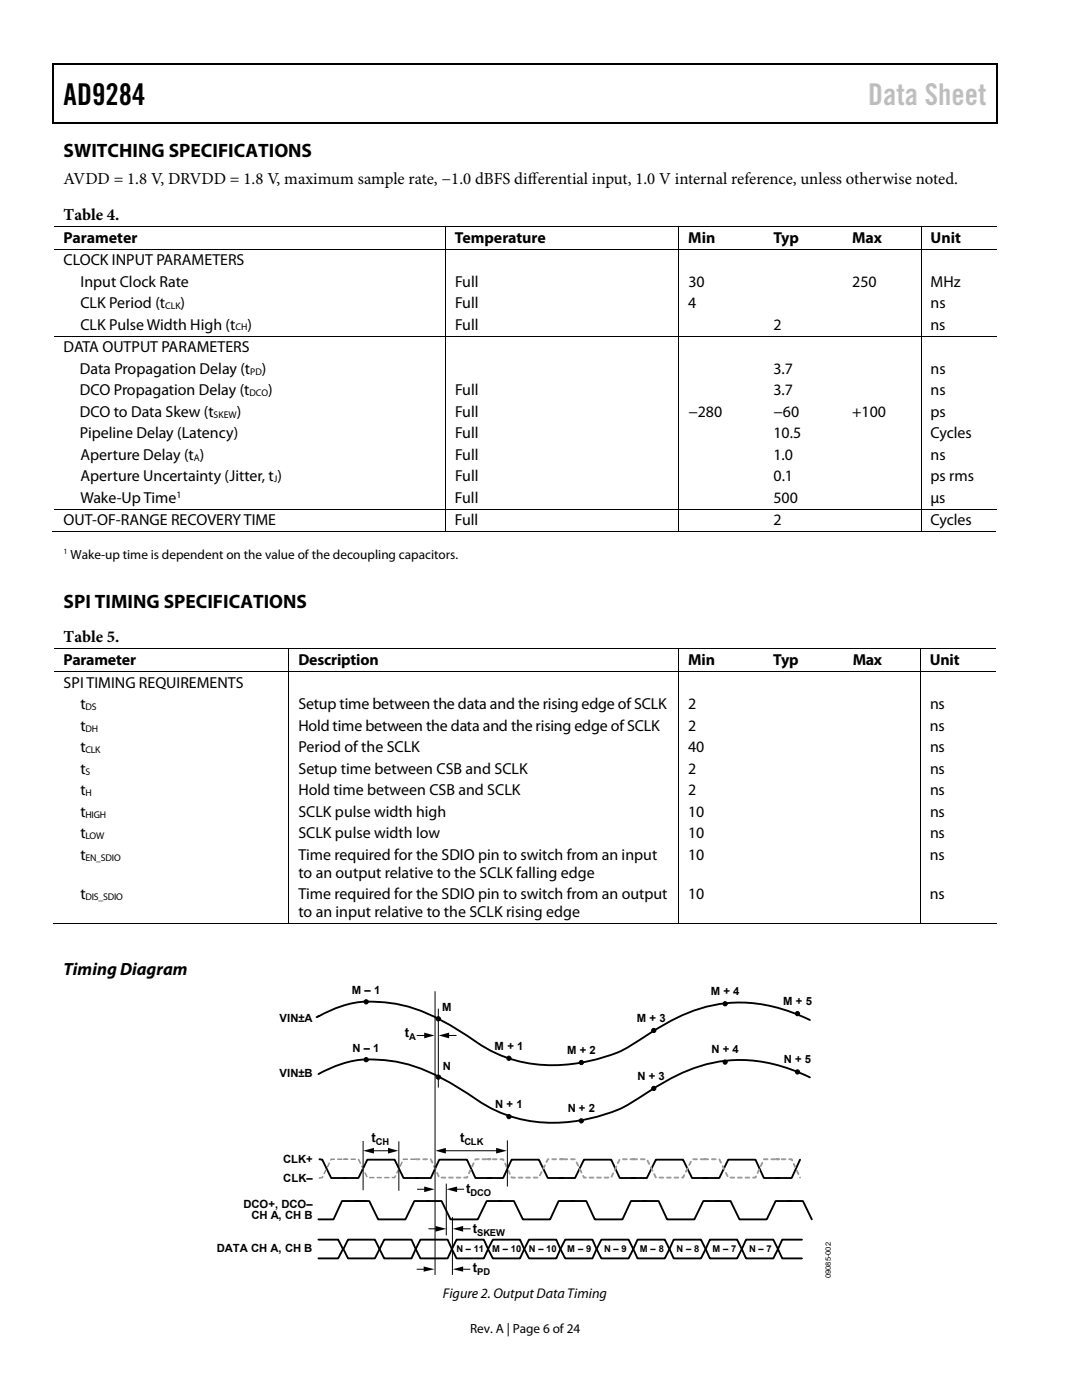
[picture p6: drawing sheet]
<svg xmlns="http://www.w3.org/2000/svg" width="216mm" height="279mm" viewBox="0 0 216 279" stroke-linecap="round" stroke-linejoin="round" font-family="sans-serif">
<defs><g id="words">
<text font-size="6" x="12.7" y="21">AD9284</text>
<text font-size="6" fill="#c0c0c0" x="173.2" y="21">Data Sheet</text>
<g font-size="3.9">
<text x="12.7" y="31.3">SWITCHING SPECIFICATIONS</text>
<text x="12.7" y="121.3">SPI TIMING SPECIFICATIONS</text>
</g>
<text font-size="3.5" x="12.7" y="194.6">Timing Diagram</text>
<g font-size="3.3">
<text x="12.7" y="36.8">AVDD = 1.8 V, DRVDD = 1.8 V, maximum sample rate, −1.0 dBFS dif</text>
<text x="105.3" y="36.8">ferential input, 1.0 V internal reference, unless otherwise noted.</text>
<text x="12.7" y="43.9">Table 4.</text>
<text x="12.7" y="128.2">Table 5.</text>
</g>
<g font-size="3.2">
<text x="12.7" y="48.5">Parameter</text>
<text x="12.7" y="52.9">CLOCK INPUT PARAMETERS</text>
<text x="90.8" y="48.5">Temperature</text>
<text x="137.3" y="48.5">Min</text>
<text x="154.3" y="48.5">Typ</text>
<text x="170" y="48.5">Max</text>
<text x="185.7" y="48.5">Unit</text>
<text x="16" y="57.2">Input Clock Rate</text>
<text x="90.8" y="57.2">Full</text>
<text x="137.4" y="57.2">30</text>
<text x="170.1" y="57.2">250</text>
<text x="185.7" y="57.2">MHz</text>
<text x="16" y="61.5">CLK Period (t</text>
<text x="16" y="65.8">CLK Pulse Width High (t</text>
<text x="36" y="61.5">)</text>
<text x="49.4" y="65.8">)</text>
<text x="90.8" y="65.8">Full</text>
<text x="90.8" y="61.5">Full</text>
<text x="137.3" y="61.5">4</text>
<text x="154.3" y="65.8">2</text>
<text x="185.7" y="65.8">ns</text>
<text x="185.7" y="61.5">ns</text>
<text x="12.7" y="70.3">DATA OUTPUT PARAMETERS</text>
<text x="15.9" y="74.6">Data Propagation Delay (t</text>
<text x="52.2" y="74.6">)</text>
<text x="154.3" y="74.6">3.7</text>
<text x="185.7" y="74.6">ns</text>
<text x="15.9" y="78.9">DCO Propagation Delay (t</text>
<text x="15.9" y="83.2">DCO to Data Skew (t</text>
<text x="47.3" y="83.2">)</text>
<text x="53.5" y="78.9">)</text>
<text x="90.8" y="78.9">Full</text>
<text x="90.8" y="83.2">Full</text>
<text x="137.3" y="83.2">−280</text>
<text x="154.3" y="83.2">−60</text>
<text x="154.3" y="78.9">3.7</text>
<text x="170" y="83.2">+100</text>
<text x="185.7" y="78.9">ns</text>
<text x="185.7" y="83.2">ps</text>
<text x="15.9" y="87.5">Pipeline Delay (Latency)</text>
<text x="90.8" y="87.5">Full</text>
<text x="154.3" y="87.5">10.5</text>
<text x="185.7" y="87.5">Cycles</text>
<text x="16" y="91.8">Aperture Delay (t )</text>
<text x="90.8" y="91.8">Full</text>
<text x="154.3" y="91.8">1.0</text>
<text x="185.7" y="91.8">ns</text>
<text x="16" y="96.1">Aperture Uncertainty (Jitter, t )</text>
<text x="16" y="100.4">Wake-Up Time</text>
<text x="90.8" y="100.4">Full</text>
<text x="90.8" y="96.1">Full</text>
<text x="154.3" y="100.4">500</text>
<text x="154.3" y="96.1">0.1</text>
<text x="185.7" y="100.4">μs</text>
<text x="185.7" y="96.1">ps rms</text>
<text x="12.7" y="104.8">OUT-OF-RANGE RECOVERY TIME</text>
<text x="90.8" y="104.8">Full</text>
<text x="154.3" y="104.8">2</text>
<text x="185.7" y="104.8">Cycles</text>
<text x="12.7" y="132.8">Parameter</text>
<text x="12.7" y="137.2">SPI TIMING REQUIREMENTS</text>
<text x="59.5" y="132.8">Description</text>
<text x="137.3" y="132.8">Min</text>
<text x="154.3" y="132.8">Typ</text>
<text x="170.1" y="132.8">Max</text>
<text x="185.6" y="132.8">Unit</text>
<text x="16" y="141.5">t</text>
<text x="59.5" y="141.5">Setup time between the data and the rising edge of SCLK</text>
<text x="137.3" y="141.5">2</text>
<text x="185.6" y="141.5">ns</text>
<text x="16" y="145.8">t</text>
<text x="59.5" y="145.8">Hold time between the data and the rising edge of SCLK</text>
<text x="137.3" y="145.8">2</text>
<text x="185.6" y="145.8">ns</text>
<text x="16" y="150.1">t</text>
<text x="16" y="154.4">t</text>
<text x="59.5" y="154.4">Setup time between CSB and SCLK</text>
<text x="59.5" y="150.1">Period of the SCLK</text>
<text x="137.3" y="150.1">40</text>
<text x="137.3" y="154.4">2</text>
<text x="185.6" y="150.1">ns</text>
<text x="185.6" y="154.4">ns</text>
<text x="16" y="158.7">t</text>
<text x="59.5" y="158.7">Hold time between CSB and SCLK</text>
<text x="137.3" y="158.7">2</text>
<text x="185.6" y="158.7">ns</text>
<text x="16" y="163">t</text>
<text x="16" y="167.3">t</text>
<text x="59.5" y="163">SCLK pulse width high</text>
<text x="59.5" y="167.3">SCLK pulse width low</text>
<text x="137.3" y="167.3">10</text>
<text x="137.3" y="163">10</text>
<text x="185.6" y="167.3">ns</text>
<text x="185.6" y="163">ns</text>
<text x="16" y="171.6">t</text>
<text x="59.5" y="171.6">Time required for the SDIO pin to switch from an input</text>
<text x="137.3" y="171.6">10</text>
<text x="185.6" y="171.6">ns</text>
<text x="16" y="179.5">t</text>
<text x="59.5" y="175.2">to an output relative to the SCLK falling edge</text>
<text x="59.5" y="179.5">Time required for the SDIO pin to switch from an output</text>
<text x="137.3" y="179.5">10</text>
<text x="185.6" y="179.5">ns</text>
<text x="59.5" y="183.1">to an input relative to the SCLK rising edge</text>
</g>
<text font-size="2.8" x="88.4" y="259">Figure 2. Output Data Timing</text>
<g font-size="2.6">
<text x="14.1" y="111.5">Wake-up time is dependent on the value of the decoupling capacitors.</text>
<text x="80.8" y="207.1">t</text>
<text x="74.1" y="228">t</text>
<text x="91.8" y="228">t</text>
<text x="93" y="238.1">t</text>
<text x="94.4" y="246">t</text>
<text x="94.4" y="253.8">t</text>
<text x="93.8" y="266">Rev. A | Page 6 of 24</text>
</g>
<g font-size="2.3">
<text x="70.2" y="198.4">M – 1</text>
<text x="88.2" y="201.8">M</text>
<text x="127.1" y="203.9">M + 3</text>
<text x="141.8" y="198.6">M + 4</text>
<text x="156.3" y="200.6">M + 5</text>
<text x="55.8" y="204">VIN±A</text>
<text x="98.7" y="209.5">M + 1</text>
<text x="55.8" y="214.9">VIN±B</text>
<text x="70.3" y="210">N – 1</text>
<text x="88.4" y="213.4">N</text>
<text x="113.2" y="210.3">M + 2</text>
<text x="127.2" y="215.5">N + 3</text>
<text x="141.9" y="210.2">N + 4</text>
<text x="156.4" y="212.2">N + 5</text>
<text x="98.8" y="221.1">N + 1</text>
<text x="113.3" y="221.9">N + 2</text>
<text x="56.5" y="232.2">CLK+</text>
<text x="56.5" y="235.8">CLK–</text>
<text x="48.6" y="241">DCO+, DCO–</text>
<text x="50.2" y="243.3">CH A, CH B</text>
<text x="43.3" y="249.9">DATA CH A, CH B</text>
</g>
<g font-size="1.9">
<text x="33" y="61.7">CLK</text>
<text x="47" y="66">CH</text>
<text x="49.9" y="74.7">PD</text>
<text x="42.6" y="83.3">SKEW</text>
<text x="49.8" y="79">DCO</text>
<text x="38.7" y="91.9">A</text>
<text x="35.2" y="99.3">1</text>
<text x="54.6" y="96.2">J</text>
<text x="17.1" y="141.7">DS</text>
<text x="17.1" y="146">DH</text>
<text x="17.1" y="150.3">CLK</text>
<text x="17.1" y="154.6">S</text>
<text x="17.1" y="158.9">H</text>
<text x="17.1" y="163.2">HIGH</text>
<text x="17.1" y="167.5">LOW</text>
<text x="17.1" y="171.8">EN_SDIO</text>
<text x="17.1" y="179.6">DIS_SDIO</text>
<text x="81.6" y="207.6">A</text>
<text x="75" y="228.6">CH</text>
<text x="92.7" y="228.6">CLK</text>
<text x="93.9" y="238.7">DCO</text>
<text x="91.1" y="249.9">N – 11</text>
<text x="95.2" y="246.6">SKEW</text>
<text x="98.2" y="249.9">M – 10</text>
<text x="105.5" y="249.9">N – 10</text>
<text x="113.2" y="249.9">M – 9</text>
<text x="120.5" y="249.9">N – 9</text>
<text x="127.7" y="249.9">M – 8</text>
<text x="135" y="249.9">N – 8</text>
<text x="142.1" y="249.9">M – 7</text>
<text x="149.5" y="249.9">N – 7</text>
<text x="95.2" y="254.4">PD</text>
</g>
<text font-size="1.6" x="12.7" y="110.6">1</text>
<text font-size="1.5" x="165.8" y="255.1" transform="rotate(-90 165.8 255.1)">09085-002</text>
</g></defs>
<g fill="#000">
<path d="M10.5 12.7h.3v1h-.3zM198.8 12.7h.2v1h-.2zM198.8 12.7h.2v.3h-.2zM198.8 24.4h.2v.3h-.2zM84.6 206.1l2.1 .6-2.1 .5zM87.5 206.7l2.1-.6v1.1zM72.5 229.7l2.1-.6v1.1zM77.4 229.1l2.1 .6-2.1 .5zM84.6 236.8l2.1 .5-2.1 .6zM86.9 229.7l2.1-.6v1.1zM89.1 237.3l2.1-.5v1.1zM99 229.1l2.1 .6-2.1 .5z"/>
<path d="M84.5 252.8l2.2 .5-2.2 .5zM86.9 244.7l2.1 .5-2.1 .6zM90.4 253.3l2-.5v1zM90.4 245.2l2-.5v1.1z"/>
</g>
<path d="M10.5 12.8h188.3M10.7 13.7v11M198.9 13.7v11M10.5 24.5h188.3" fill="none" stroke="#000" stroke-width=".25"/>
<g fill="none" stroke="#000" stroke-width=".2">
<path d="M10.8 45.2h188M10.8 49.7h188M88.9 45.3v4.3M88.9 49.8v17.2M135.4 45.3v4.3M135.4 49.8v17.2M183.8 45.3v4.3M183.8 49.8v17.2M10.8 67.1h188M88.9 67.1v34.4M135.4 67.1v34.4M183.8 67.1v34.4"/>
<path d="M10.5 106.1h78.3M10.8 101.6h188M88.9 101.7v4.5M89 106.1h46.3M135.4 101.7v4.5M135.5 106.1h48.2M183.8 101.7v4.5M183.9 106.1h14.9M10.8 129.5h188M10.8 134h188M57.6 129.6v4.3M57.6 134.1v50.3"/>
<path d="M135.4 129.6v4.3M135.4 134.1v50.3M183.7 129.6v4.3M183.7 134.1v50.3M10.5 184.3h47.1M57.7 184.3h77.6M86.8 197.8v56.6M135.5 184.3h48.1M183.8 184.3h15M83.1 206.7h1.9M87.5 201.3v15.8M89.2 206.7h1.9"/>
<path d="M72.5 227.7v9.8M73.6 229.7h4.2M79.6 227.8v9.8M83.2 237.3h1.8M88.5 229.7h11.2M89 236.2v10.3M90.8 237.3h1.8M101.2 227.6v9.2M83.1 253.3h1.8M85.5 245.2h1.9M90.3 242.9v11.5M92.1 245.2h1.8"/>
<path d="M92.1 253.3h1.7"/>
</g>
<g fill="none" stroke="#000" stroke-width=".38">
<path d="M63.2 203h.1a21.3 21.3 0 0 1 16.2-2.6 37 37 0 0 1 13.6 6.2 28.3 28.3 0 0 0 24.8 5.1 25.6 25.6 0 0 0 10.9-5 34.6 34.6 0 0 1 17.5-6.6 31.4 31.4 0 0 1 15.3 3.5M63.5 214.4a20.8 20.8 0 0 1 14.7-2.7 36.3 36.3 0 0 1 14.9 6.4 27.4 27.4 0 0 0 16.5 6 32.2 32.2 0 0 0 16.8-4.3 61.9 61.9 0 0 1 11.8-6.5 27.6 27.6 0 0 1 20.6 .5l2.8 1.2M63.7 231.4h.6l1.8 3.7h2.9M68.6 235.1h2.9l1.8-3.7h5.4l1.8 3.7h2.9M70.8 239.7h2.9l1.8 3.7h5.4l1.8-3.7h3M73.1 239.7h-4.9l-1.7 3.7h-3M85.2 239.7h2.9l1.8 3.7h5.4l1.8-3.7h5.5l1.7 3.7h5.5l1.7-3.7h5.5l1.7 3.7h5.5l1.7-3.7h5.5l1.7 3.7h5.5l1.7-3.7h5.5l1.8 3.7h5.4l1.8-3.7h5.4l1.8 3.7M159.6 231.4l-1.6 3.7h-5.6l-1.7-3.7h-5.4l-1.8 3.7h-5.4l-1.8-3.7h-5.4l-1.8 3.7h-5.4l-1.7-3.7h-5.5l-1.8 3.7h-5.4l-1.8-3.7h-5.4l-1.7 3.7h-5.5l-1.7-3.7h-5.5l-1.7 3.7h-3M63.5 247.4h4l.9 1.9-.9 1.8h-4M69.4 247.4h5.4l.9 1.9-.9 1.8h-5.4l-.9-1.8zM76.7 247.4h5.4l.9 1.9-.9 1.8h-5.4l-1-1.8zM83.9 247.4h5.4l.9 1.9-.9 1.8h-5.4l-.9-1.8z"/>
<path d="M91.1 247.4h5.4l.9 1.9-.9 1.8h-5.4l-.9-1.8zM98.3 247.4h5.5l.8 1.9-.8 1.8h-5.5l-.9-1.8zM105.6 247.4h5.4l.8 1.9-.8 1.8h-5.4l-1-1.8zM112.8 247.4h5.4l.8 1.9-.8 1.8h-5.4l-1-1.8zM120 247.4h5.4l1 1.9-1 1.8h-5.4l-1-1.8zM127.2 247.4h5.5l.9 1.9-.9 1.8h-5.5l-.8-1.8zM134.4 247.4h5.5l.9 1.9-.9 1.8h-5.5l-.8-1.8zM141.6 247.4h5.5l.9 1.9-.9 1.8h-5.5l-.8-1.8zM148.9 247.4h5.4l.9 1.9-.9 1.8h-5.4l-.9-1.8zM160 247.4h-3.9l-.9 1.9 .9 1.8h3.9"/>
</g>
<path d="M83 231.4h3l1.7 3.6h5.5l1.7-3.6h5.5l1.7 3.6h5.4l1.8-3.6h5.4l1.8 3.6h5.5l1.7-3.6h5.4l1.8 3.6h5.4l1.8-3.6h5.4l1.8 3.6h5.4l1.7-3.6h5.6l1.6 3.6" fill="none" stroke="#9a9a9a" stroke-width=".38" stroke-dasharray=".8 .8"/>
<path d="M63.7 235.1l.6-.1 1.8-3.6h2.9M68.6 231.4h2.9l1.8 3.6h5.4l1.8-3.6h2.9" fill="none" stroke="#8d8d8d" stroke-width=".28" stroke-dasharray=".8 .8"/>
<g fill="#000" stroke="#000" stroke-width=".2">
<circle cx="73.1" cy="199.9" r=".43"/>
<circle cx="73.1" cy="211.5" r=".43"/>
<circle cx="87.5" cy="203.3" r=".44"/>
<circle cx="87.5" cy="215" r=".44"/>
<circle cx="101.6" cy="211.2" r=".43"/>
<circle cx="116" cy="212" r=".43"/>
<circle cx="130.5" cy="205.7" r=".42"/>
<circle cx="130.5" cy="217.2" r=".42"/>
<circle cx="144.7" cy="200.3" r=".43"/>
<circle cx="144.7" cy="212" r=".43"/>
<circle cx="159.1" cy="202.3" r=".43"/>
<circle cx="159.1" cy="213.9" r=".43"/>
<circle cx="101.6" cy="222.8" r=".43"/>
<circle cx="116" cy="223.7" r=".43"/>
</g>
<use href="#words"/>
</svg>
